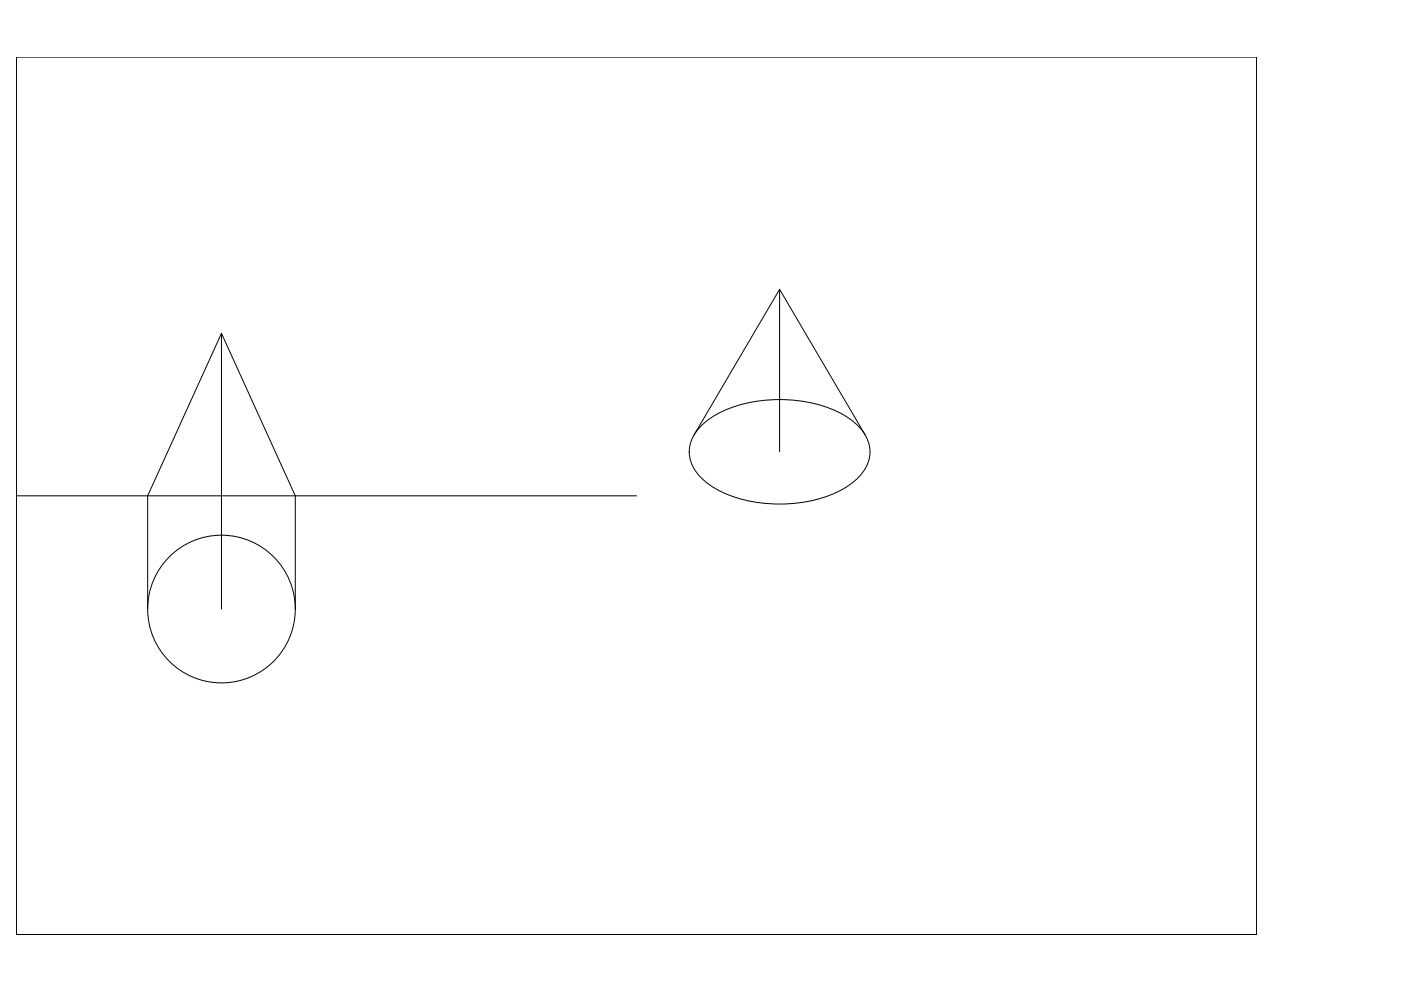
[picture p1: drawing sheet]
<svg xmlns="http://www.w3.org/2000/svg" width="420mm" height="297mm" viewBox="0 0 420 297" stroke-linecap="round" stroke-linejoin="round" font-family="sans-serif">
<!-- layer: 0 -->
<g fill="none" stroke="#000" stroke-width=".3">
<path d="M4.9 17.1h371.9v263h-371.9zM66.4 99.9l-22.1 48.7v34M66.4 99.9v82.7M66.4 99.9l22.2 48.7v34M233.8 86.7v48.7M233.8 86.7l-25.7 43.7M233.8 86.7l25.7 43.7M210 127.9a30.6 30.6 0 0 1 19.2-7.9 39.3 39.3 0 0 1 26 5.8 11.9 11.9 0 0 1 5.6 11 13.9 13.9 0 0 1-7.1 9.2 41.9 41.9 0 0 1-31 3.7 23.7 23.7 0 0 1-14.5-9.1 10 10 0 0 1 1.8-12.7zM4.9 148.6h186"/>
<circle cx="66.4" cy="182.6" r="22.1"/>
</g>
</svg>
